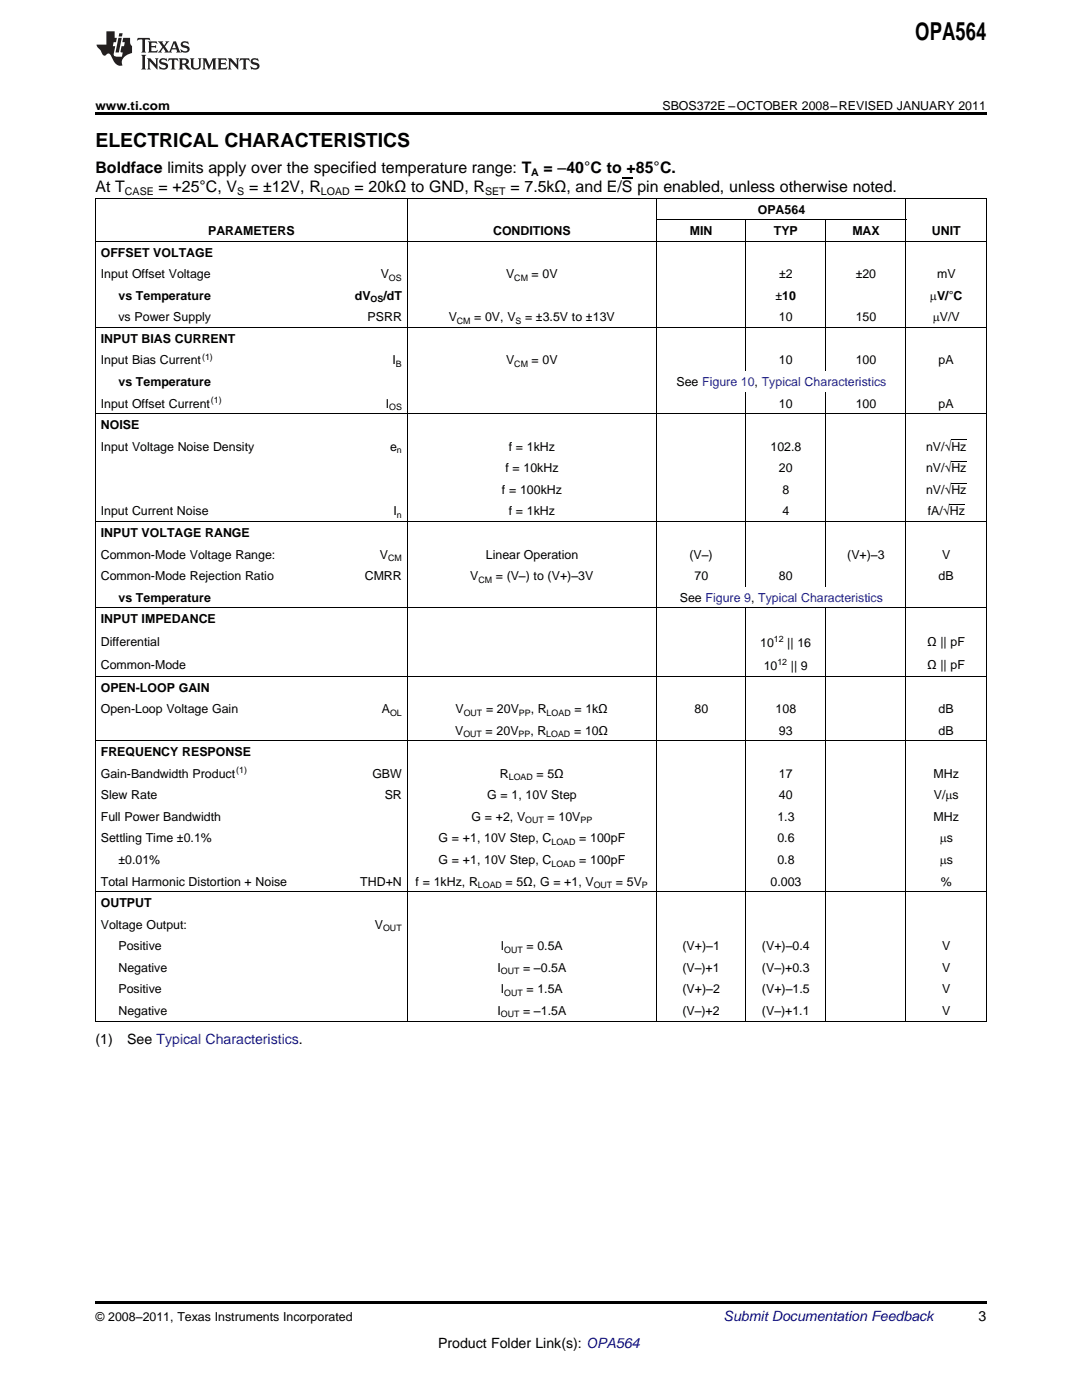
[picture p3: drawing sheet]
<svg xmlns="http://www.w3.org/2000/svg" width="216mm" height="279mm" viewBox="0 0 216 279" stroke-linecap="round" stroke-linejoin="round" font-family="sans-serif">
<defs><g id="words">
<text font-size="4.9" x="182.6" y="7.9">OPA564</text>
<text font-size="3.9" x="19" y="29.3">ELECTRICAL CHARACTERISTICS</text>
<g font-size="3.2">
<text x="19" y="34.4">Boldface limits apply over the specified temperature range: T</text>
<text x="108.5" y="34.4">= –40°C to +85°C.</text>
<text x="19" y="38.3">At T</text>
<text x="31.6" y="38.3">= +25°C, V</text>
<text x="49.7" y="38.3">= ±12V, R</text>
<text x="70.7" y="38.3">= 20kΩ to GND, R</text>
<text x="101.8" y="38.3">= 7.5kΩ, and E/S pin enabled, unless otherwise noted.</text>
</g>
<g font-size="2.8">
<text x="19" y="208.4">(1)</text>
<text x="25.4" y="208.4">See Typical Characteristics.</text>
<text x="195.3" y="263.6">3</text>
<text x="87.4" y="269">Product Folder Link(s): OPA564</text>
</g>
<text font-size="2.8" fill="#0000c8" x="144.4" y="263.6">Submit Documentation Feedback</text>
<g font-size="2.5">
<text x="19" y="21.9">www.ti.com</text>
<text x="132.2" y="21.9">SBOS372E –OCTOBER 2008–REVISED JANUARY 2011</text>
<text x="41.5" y="46.9">PARAMETERS</text>
<text x="98.4" y="46.9">CONDITIONS</text>
<text x="137.7" y="46.9">MIN</text>
<text x="151.2" y="42.6">OPA564</text>
<text x="154.4" y="46.9">TYP</text>
<text x="170.1" y="46.9">MAX</text>
<text x="185.9" y="46.9">UNIT</text>
<text x="20.1" y="51.2">OFFSET VOLTAGE</text>
<text x="20.1" y="55.5">Input Offset Voltage</text>
<text x="23.6" y="59.8">vs Temperature</text>
<text x="70.8" y="59.8">dV</text>
<text x="76" y="55.5">V</text>
<text x="76.5" y="59.8">/dT</text>
<text x="101" y="55.5">V</text>
<text x="106.1" y="55.5">= 0V</text>
<text x="154.8" y="59.8">±10</text>
<text x="155.5" y="55.5">±2</text>
<text x="170.7" y="55.5">±20</text>
<text x="185.6" y="59.8">mV/°C</text>
<text x="187" y="55.5">mV</text>
<text x="23.6" y="64.1">vs Power Supply</text>
<text x="73.3" y="64.1">PSRR</text>
<text x="89.5" y="64.1">V</text>
<text x="94.6" y="64.1">= 0V, V</text>
<text x="104.8" y="64.1">= ±3.5V to ±13V</text>
<text x="155.4" y="64.1">10</text>
<text x="170.7" y="64.1">150</text>
<text x="186.1" y="64.1">mV/V</text>
<text x="20.1" y="68.4">INPUT BIAS CURRENT</text>
<text x="20.1" y="72.7">Input Bias Current</text>
<text x="23.6" y="77">vs Temperature</text>
<text x="78.3" y="72.7">I</text>
<text x="101" y="72.7">V</text>
<text x="106.1" y="72.7">= 0V</text>
<text x="135" y="77">See Figure 10, Typical Characteristics</text>
<text x="155.4" y="72.7">10</text>
<text x="170.7" y="72.7">100</text>
<text x="187.3" y="72.7">pA</text>
<text x="20.1" y="81.4">Input Offset Current</text>
<text x="77" y="81.4">I</text>
<text x="155.4" y="81.4">10</text>
<text x="170.7" y="81.4">100</text>
<text x="187.3" y="81.4">pA</text>
<text x="20.1" y="85.7">NOISE</text>
<text x="20.1" y="90">Input Voltage Noise Density</text>
<text x="77.9" y="90">e</text>
<text x="101.5" y="90">f = 1kHz</text>
<text x="153.7" y="90">102.8</text>
<text x="184.8" y="90">nV/√Hz</text>
<text x="100.9" y="94.3">f = 10kHz</text>
<text x="155.4" y="94.3">20</text>
<text x="184.8" y="94.3">nV/√Hz</text>
<text x="100.2" y="98.6">f = 100kHz</text>
<text x="156.1" y="98.6">8</text>
<text x="184.8" y="98.6">nV/√Hz</text>
<text x="20.1" y="102.9">Input Current Noise</text>
<text x="20.1" y="107.2">INPUT VOLTAGE RANGE</text>
<text x="78.5" y="102.9">I</text>
<text x="101.5" y="102.9">f = 1kHz</text>
<text x="156.1" y="102.9">4</text>
<text x="185.1" y="102.9">fA/√Hz</text>
<text x="20.1" y="111.5">Common-Mode Voltage Range:</text>
<text x="75.8" y="111.5">V</text>
<text x="96.9" y="111.5">Linear Operation</text>
<text x="137.6" y="111.5">(V–)</text>
<text x="169.1" y="111.5">(V+)–3</text>
<text x="188" y="111.5">V</text>
<text x="20.1" y="115.8">Common-Mode Rejection Ratio</text>
<text x="72.8" y="115.8">CMRR</text>
<text x="93.8" y="115.8">V</text>
<text x="98.9" y="115.8">= (V–) to (V+)–3V</text>
<text x="138.6" y="115.8">70</text>
<text x="155.4" y="115.8">80</text>
<text x="187.3" y="115.8">dB</text>
<text x="20.1" y="124.4">INPUT IMPEDANCE</text>
<text x="23.6" y="120.1">vs Temperature</text>
<text x="135.6" y="120.1">See Figure 9, Typical Characteristics</text>
<text x="20.1" y="128.9">Differential</text>
<text x="151.7" y="129">10</text>
<text x="157.1" y="129">|| 16</text>
<text x="185" y="128.9">Ω || pF</text>
<text x="20.1" y="133.5">Common-Mode</text>
<text x="152.4" y="133.7">10</text>
<text x="157.8" y="133.7">|| 9</text>
<text x="185" y="133.5">Ω || pF</text>
<text x="20.1" y="138">OPEN-LOOP GAIN</text>
<text x="20.1" y="142.3">Open-Loop Voltage Gain</text>
<text x="76.2" y="142.3">A</text>
<text x="90.9" y="142.3">V</text>
<text x="97" y="142.3">= 20V</text>
<text x="105.9" y="142.3">, R</text>
<text x="114.6" y="142.3">= 1kΩ</text>
<text x="138.6" y="142.3">80</text>
<text x="154.8" y="142.3">108</text>
<text x="187.3" y="142.3">dB</text>
<text x="90.8" y="146.6">V</text>
<text x="96.9" y="146.6">= 20V</text>
<text x="105.8" y="146.6">, R</text>
<text x="114.5" y="146.6">= 10Ω</text>
<text x="155.4" y="146.6">93</text>
<text x="187.3" y="146.6">dB</text>
<text x="20.1" y="150.9">FREQUENCY RESPONSE</text>
<text x="20.1" y="155.2">Gain-Bandwidth Product</text>
<text x="74.3" y="155.2">GBW</text>
<text x="99.8" y="155.2">R</text>
<text x="107.1" y="155.2">= 5Ω</text>
<text x="155.4" y="155.2">17</text>
<text x="186.3" y="155.2">MHz</text>
<text x="20.1" y="159.5">Slew Rate</text>
<text x="76.8" y="159.5">SR</text>
<text x="97.2" y="159.5">G = 1, 10V Step</text>
<text x="155.4" y="159.5">40</text>
<text x="186.3" y="159.5">V/ms</text>
<text x="20.1" y="163.8">Full Power Bandwidth</text>
<text x="94.1" y="163.8">G = +2, V</text>
<text x="109.3" y="163.8">= 10V</text>
<text x="155.1" y="163.8">1.3</text>
<text x="186.3" y="163.8">MHz</text>
<text x="20.1" y="168.1">Settling Time ±0.1%</text>
<text x="23.6" y="172.4">±0.01%</text>
<text x="87.5" y="168.1">G = +1, 10V Step, C</text>
<text x="87.5" y="172.4">G = +1, 10V Step, C</text>
<text x="115.6" y="168.1">= 100pF</text>
<text x="115.6" y="172.4">= 100pF</text>
<text x="155.1" y="168.1">0.6</text>
<text x="155.1" y="172.4">0.8</text>
<text x="187.5" y="168.1">ms</text>
<text x="187.5" y="172.4">ms</text>
<text x="20.1" y="176.7">Total Harmonic Distortion + Noise</text>
<text x="71.9" y="176.7">THD+N</text>
<text x="82.9" y="176.7">f = 1kHz, R</text>
<text x="100.9" y="176.7">= 5Ω, G = +1, V</text>
<text x="122.9" y="176.7">= 5V</text>
<text x="153.7" y="176.7">0.003</text>
<text x="187.7" y="176.7">%</text>
<text x="20.1" y="181">OUTPUT</text>
<text x="20.1" y="185.3">Voltage Output:</text>
<text x="74.8" y="185.3">V</text>
<text x="23.6" y="189.7">Positive</text>
<text x="99.9" y="189.7">I</text>
<text x="105.1" y="189.7">= 0.5A</text>
<text x="136.2" y="189.7">(V+)–1</text>
<text x="152" y="189.7">(V+)–0.4</text>
<text x="188" y="189.7">V</text>
<text x="23.6" y="194">Negative</text>
<text x="99.3" y="194">I</text>
<text x="104.4" y="194">= –0.5A</text>
<text x="136.2" y="194">(V–)+1</text>
<text x="152" y="194">(V–)+0.3</text>
<text x="188" y="194">V</text>
<text x="23.6" y="198.3">Positive</text>
<text x="23.6" y="202.6">Negative</text>
<text x="99.3" y="202.6">I</text>
<text x="99.9" y="198.3">I</text>
<text x="104.4" y="202.6">= –1.5A</text>
<text x="105.1" y="198.3">= 1.5A</text>
<text x="136.2" y="198.3">(V+)–2</text>
<text x="136.2" y="202.6">(V–)+2</text>
<text x="152" y="198.3">(V+)–1.5</text>
<text x="152" y="202.6">(V–)+1.1</text>
<text x="188" y="198.3">V</text>
<text x="188" y="202.6">V</text>
<text x="19" y="263.6">© 2008–2011, Texas Instruments Incorporated</text>
</g>
<g font-size="2.1">
<text x="106" y="35.1">A</text>
<text x="24.9" y="38.9">CASE</text>
<text x="47.3" y="38.9">S</text>
<text x="64" y="38.9">LOAD</text>
<text x="96.8" y="38.9">SET</text>
</g>
<g font-size="1.8">
<text x="77.6" y="56">OS</text>
<text x="102.6" y="56">CM</text>
<text x="73.9" y="60.3">OS</text>
<text x="91.2" y="64.6">CM</text>
<text x="102.9" y="64.6">S</text>
<text x="40.3" y="71.8">(1)</text>
<text x="79" y="73.2">B</text>
<text x="102.6" y="73.2">CM</text>
<text x="42.1" y="80.4">(1)</text>
<text x="77.6" y="81.8">OS</text>
<text x="79.2" y="90.5">n</text>
<text x="79.2" y="103.4">n</text>
<text x="77.4" y="112">CM</text>
<text x="95.5" y="116.3">CM</text>
<text x="154.4" y="128.1">12</text>
<text x="155.1" y="132.7">12</text>
<text x="77.8" y="142.8">OL</text>
<text x="92.5" y="142.8">OUT</text>
<text x="103.5" y="142.8">PP</text>
<text x="109.1" y="142.8">LOAD</text>
<text x="92.5" y="147.1">OUT</text>
<text x="103.5" y="147.1">PP</text>
<text x="109" y="147.1">LOAD</text>
<text x="47.1" y="154.2">(1)</text>
<text x="101.5" y="155.7">LOAD</text>
<text x="104.8" y="164.3">OUT</text>
<text x="115.8" y="164.3">PP</text>
<text x="110" y="168.6">LOAD</text>
<text x="110" y="172.9">LOAD</text>
<text x="95.4" y="177.2">LOAD</text>
<text x="118.5" y="177.2">OUT</text>
<text x="128.1" y="177.2">P</text>
<text x="76.4" y="185.8">OUT</text>
<text x="100.6" y="190.1">OUT</text>
<text x="99.9" y="194.5">OUT</text>
<text x="99.9" y="203.1">OUT</text>
<text x="100.6" y="198.8">OUT</text>
</g>
</g></defs>
<g fill="#231f20">
<path d="M27.5 7.6l-.1 .5 .4-.2h.6v.1v2.1l-.2 .4h1l-.3-.4v-2.1l.1-.1h.5l.5 .2-.2-.5zM29.5 8.3l.2 .3v1.5l-.2 .4h1.8l.2-.6a1.04 1.04 0 0 1-1.3 .2v-.7h.6l.3 .2v-.6l-.3 .2h-.6v-.6l.8-.1 .4 .3-.2-.5zM31.5 8.3l.9 1.1-.9 1.1h.8l-.2-.2 .5-.7 .4 .7-.2 .2h1.5l-.1-.2 .1-.4h.9l.1 .4-.2 .2h1l-.3-.3-.7-1.9h-.5l-.9 2-.8-1 .9-1h-.8l.1 .3-.3 .5-.4-.6 .2-.2zM34.7 8.6l.4 1h-.7zM36.3 8.4a.63 .63 0 0 0-.2 .7 .63 .63 0 0 0 .6 .4l.6 .2 .1 .2a.75 .75 0 0 1-.7 .4 .75 .75 0 0 1-.6-.5l.1 .7 .1-.1a1.11 1.11 0 0 0 1.5-.6 1.13 1.13 0 0 0-1.2-.8l-.1-.4a1.04 1.04 0 0 1 1.2 .2l-.2-.5-.1 .1-.5-.2zM28.2 10.9l.2 .4v2.2l-.2 .4h1l-.3-.4v-2.2l.3-.4zM29.3 11.6l.3 .4v1.5l-.3 .4h.8l-.2-.4v-1.3l1.5 1.7v-1.9l.2-.4h-.7l.2 .4v.9l-1.1-1.3zM32 11.8a.62 .62 0 0 0-.2 .7 .62 .62 0 0 0 .6 .4l.6 .1 .1 .3a.76 .76 0 0 1-.7 .3 .76 .76 0 0 1-.6-.4l.1 .7 .1-.1a1.11 1.11 0 0 0 1.5-.6 1.13 1.13 0 0 0-1.2-.8l-.1-.4a1.04 1.04 0 0 1 1.2 .2l-.2-.6-.1 .1-.5-.1zM33.7 11.6l-.2 .6a.61 .61 0 0 1 .8-.3v1.6l-.2 .4h.9l-.2-.4v-1.6a.63 .63 0 0 1 .8 .3l-.2-.6zM35.6 11.6l.3 .4v1.5l-.3 .4h1l-.2-.2v-.8l.5 .2a.76 .76 0 0 0 1.2 .7l-1-1a.58 .58 0 0 0 .6-.5 .58 .58 0 0 0-.5-.6zM36.4 11.9h.1a.45 .45 0 0 1 .5 .1 .45 .45 0 0 1 .1 .5l-.7 .2zM37.9 11.6l.2 .2a2.17 2.17 0 0 0 .3 1.9 .99 .99 0 0 0 1.6-.6v-1.1l.2-.4h-.7l.2 .2a1.92 1.92 0 0 1-.2 1.8 .6 .6 0 0 1-.9-.5v-1.1l.2-.4zM40.4 11.6l.2 .4v1.5l-.2 .4h.7l-.2-.4v-1.4l.8 1.8 .8-1.8v1.4l-.2 .4h.9l-.2-.4v-1.5l.2-.4h-.8l-.6 1.5-.6-1.5zM43.4 11.6l.2 .4v1.5l-.2 .4h1.8l.2-.6a1.04 1.04 0 0 1-1.3 .1v-.6h.5l.4 .2v-.6l-.4 .2h-.5v-.7h.8l.3 .3-.1-.6zM45.5 11.6l.2 .4v1.5l-.2 .4h.7l-.2-.4v-1.3l1.5 1.7v-1.9l.2-.4h-.7l.2 .4v.9l-1.1-1.3zM47.9 11.6l-.1 .6a.61 .61 0 0 1 .8-.3v1.6l-.3 .4h1l-.3-.4 .1-1.6a.63 .63 0 0 1 .7 .3l-.1-.6zM50.2 11.8a.62 .62 0 0 0-.2 .7 .62 .62 0 0 0 .6 .4l.6 .1 .2 .3a.76 .76 0 0 1-.8 .3 .76 .76 0 0 1-.6-.4l.1 .7 .2-.1a1.11 1.11 0 0 0 1.5-.6 1.13 1.13 0 0 0-1.3-.8l-.1-.4a1.04 1.04 0 0 1 1.2 .2l-.1-.6-.2 .1-.5-.1z"/>
<path d="M21.2 6.3v2.6h-1.9l.1 .4 .7 .9a.91 .91 0 0 0 1 .8 .56 .56 0 0 1 .5-.3 .56 .56 0 0 1 .5 .3l.4 .8a1.53 1.53 0 0 0 1.9 1.2 1.54 1.54 0 0 1 1-2.1l.9-.3v-1.4a1.52 1.52 0 0 1-.3-1.6h-1.4l-.2 .8h.5l-.2 .8h-.4l-.2 1v.2l.4 .1-.2 .8a1.93 1.93 0 0 1-1.6-.3l.3-1.8h-.5l.2-.8h.4l.2-.8h-.4v-1.3zM23.6 7.6l-.6 2.9h.7l.6-2.9zM23.8 6.6l-.1 .7h.6l.2-.7z"/>
</g>
<path d="M19 22.5h177.8v.5h-177.8zM19 259.7h177.8v.5h-177.8z" fill="#000"/>
<g fill="none" stroke="#000" stroke-width=".2">
<path d="M19 39.5h177.8M19.1 39.6v164.2M81.2 39.6v164.2M131 39.6v164.2M180.8 39.6v164.2M196.8 39.6v164.2M19 48.1h177.8M131.1 43.8h49.7M148.8 43.9v30.1M164.8 43.9v30.1M19 65.4h177.8M148.8 78.3v38.8"/>
<path d="M164.8 78.3v38.8M19 82.6h177.8M189.8 96.4h3M189.8 92.1h3M189.8 87.8h3M19 104.1h177.8M189.5 100.7h3M19 134.9h177.8M19 121.3h177.8M148.8 121.4v82.4M164.8 121.4v82.4M19 147.8h177.8"/>
<path d="M19 178h177.8M19 203.8h177.8"/>
</g>
<path d="M124.1 35.5h2.1" fill="none" stroke="#000" stroke-width=".21"/>
<use href="#words"/>
</svg>
